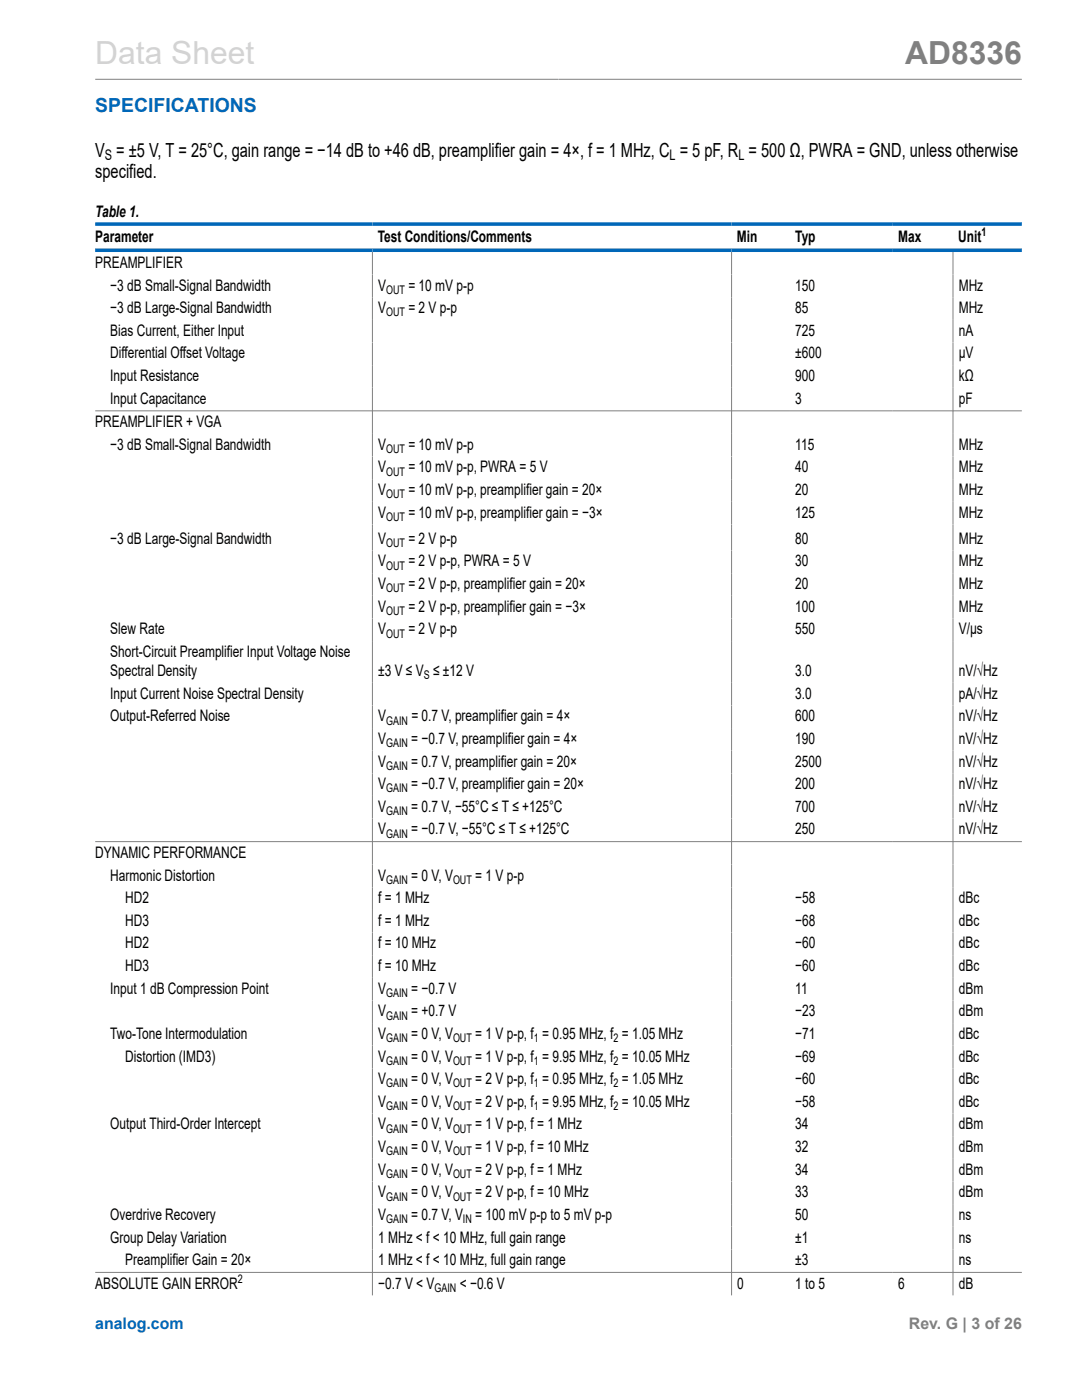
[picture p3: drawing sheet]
<svg xmlns="http://www.w3.org/2000/svg" width="216mm" height="279mm" viewBox="0 0 216 279" stroke-linecap="round" stroke-linejoin="round" font-family="sans-serif">
<defs><g id="words">
<text font-size="6.3" fill="#d3d3d3" x="19" y="12.7">Data Sheet</text>
<text font-size="6.3" fill="#808080" x="180.6" y="12.7">AD8336</text>
<text font-size="3.9" fill="#0067b8" x="19" y="22.3">SPECIFICATIONS</text>
<g font-size="3.9">
<text x="19" y="35.5">specified.</text>
<text x="19" y="31.2">V = ±5 V, T = 25°C, gain range = −14 dB to +46 dB, preamplifier gain = 4×, f = 1 MHz, C = 5 pF, R = 500 Ω, PWRA = GND, unless otherwise</text>
</g>
<g font-size="3.2">
<text x="19" y="43.4">Table 1.</text>
<text x="19" y="48.2">Parameter</text>
<text x="19" y="53.5">PREAMPLIFIER</text>
<text x="75.4" y="48.2">Test Conditions/Comments</text>
<text x="147" y="48.2">Min</text>
<text x="158.7" y="48.2">Typ</text>
<text x="179.2" y="48.2">Max</text>
<text x="191.2" y="48.2">Unit</text>
<text x="22" y="58">−3 dB Small-Signal Bandwidth</text>
<text x="75.5" y="58">V</text>
<text x="81.5" y="58">= 10 mV p-p</text>
<text x="158.7" y="58">150</text>
<text x="191.3" y="58">MHz</text>
<text x="22" y="62.5">−3 dB Large-Signal Bandwidth</text>
<text x="75.5" y="62.5">V</text>
<text x="81.5" y="62.5">= 2 V p-p</text>
<text x="158.7" y="62.5">85</text>
<text x="191.3" y="62.5">MHz</text>
<text x="22" y="67">Bias Current, Either Input</text>
<text x="22" y="71.5">Differential Offset Voltage</text>
<text x="158.7" y="67">725</text>
<text x="158.7" y="71.5">±600</text>
<text x="191.3" y="67">nA</text>
<text x="191.3" y="71.5">μV</text>
<text x="22" y="76">Input Resistance</text>
<text x="158.7" y="76">900</text>
<text x="191.3" y="76">kΩ</text>
<text x="22" y="80.6">Input Capacitance</text>
<text x="158.7" y="80.6">3</text>
<text x="191.3" y="80.6">pF</text>
<text x="19" y="85.3">PREAMPLIFIER + VGA</text>
<text x="22" y="89.8">−3 dB Small-Signal Bandwidth</text>
<text x="75.5" y="89.8">V</text>
<text x="81.5" y="89.8">= 10 mV p-p</text>
<text x="158.7" y="89.8">115</text>
<text x="191.3" y="89.8">MHz</text>
<text x="75.5" y="94.3">V</text>
<text x="81.5" y="94.3">= 10 mV p-p, PWRA = 5 V</text>
<text x="158.7" y="94.3">40</text>
<text x="191.3" y="94.3">MHz</text>
<text x="75.5" y="98.8">V</text>
<text x="81.5" y="98.8">= 10 mV p-p, preamplifier gain = 20×</text>
<text x="158.7" y="98.8">20</text>
<text x="191.3" y="98.8">MHz</text>
<text x="75.5" y="103.3">V</text>
<text x="81.5" y="103.3">= 10 mV p-p, preamplifier gain = −3×</text>
<text x="158.7" y="103.3">125</text>
<text x="191.3" y="103.3">MHz</text>
<text x="22" y="108.5">−3 dB Large-Signal Bandwidth</text>
<text x="75.5" y="113.1">V</text>
<text x="75.5" y="108.5">V</text>
<text x="81.5" y="113.1">= 2 V p-p, PWRA = 5 V</text>
<text x="81.5" y="108.5">= 2 V p-p</text>
<text x="158.7" y="113.1">30</text>
<text x="158.7" y="108.5">80</text>
<text x="191.3" y="113.1">MHz</text>
<text x="191.3" y="108.5">MHz</text>
<text x="75.5" y="117.6">V</text>
<text x="81.5" y="117.6">= 2 V p-p, preamplifier gain = 20×</text>
<text x="158.7" y="117.6">20</text>
<text x="191.3" y="117.6">MHz</text>
<text x="75.5" y="122.1">V</text>
<text x="81.5" y="122.1">= 2 V p-p, preamplifier gain = −3×</text>
<text x="158.7" y="122.1">100</text>
<text x="191.3" y="122.1">MHz</text>
<text x="22" y="131.1">Short-Circuit Preamplifier Input Voltage Noise</text>
<text x="22" y="126.6">Slew Rate</text>
<text x="75.5" y="126.6">V</text>
<text x="81.5" y="126.6">= 2 V p-p</text>
<text x="158.7" y="126.6">550</text>
<text x="191.3" y="126.6">V/µs</text>
<text x="22" y="134.9">Spectral Density</text>
<text x="75.5" y="134.9">±3 V ≤ V ≤ ±12 V</text>
<text x="158.7" y="134.9">3.0</text>
<text x="191.3" y="134.9">nV/√Hz</text>
<text x="22" y="139.4">Input Current Noise Spectral Density</text>
<text x="22" y="144">Output-Referred Noise</text>
<text x="75.5" y="144">V</text>
<text x="82.1" y="144">= 0.7 V, preamplifier gain = 4×</text>
<text x="158.7" y="139.4">3.0</text>
<text x="158.7" y="144">600</text>
<text x="191.3" y="139.4">pA/√Hz</text>
<text x="191.3" y="144">nV/√Hz</text>
<text x="75.5" y="148.5">V</text>
<text x="82.1" y="148.5">= −0.7 V, preamplifier gain = 4×</text>
<text x="158.7" y="148.5">190</text>
<text x="191.3" y="148.5">nV/√Hz</text>
<text x="75.5" y="153">V</text>
<text x="82.1" y="153">= 0.7 V, preamplifier gain = 20×</text>
<text x="158.7" y="153">2500</text>
<text x="191.3" y="153">nV/√Hz</text>
<text x="75.5" y="157.5">V</text>
<text x="82.1" y="157.5">= −0.7 V, preamplifier gain = 20×</text>
<text x="158.7" y="157.5">200</text>
<text x="191.3" y="157.5">nV/√Hz</text>
<text x="75.5" y="162">V</text>
<text x="75.5" y="166.5">V</text>
<text x="82.1" y="162">= 0.7 V, −55°C ≤ T ≤ +125°C</text>
<text x="82.1" y="166.5">= −0.7 V, −55°C ≤ T ≤ +125°C</text>
<text x="158.7" y="162">700</text>
<text x="158.7" y="166.5">250</text>
<text x="191.3" y="162">nV/√Hz</text>
<text x="191.3" y="166.5">nV/√Hz</text>
<text x="19" y="171.2">DYNAMIC PERFORMANCE</text>
<text x="22" y="175.7">Harmonic Distortion</text>
<text x="75.5" y="175.7">V</text>
<text x="82.1" y="175.7">= 0 V, V</text>
<text x="94.8" y="175.7">= 1 V p-p</text>
<text x="25" y="180.3">HD2</text>
<text x="25" y="184.8">HD3</text>
<text x="75.5" y="180.3">f = 1 MHz</text>
<text x="75.5" y="184.8">f = 1 MHz</text>
<text x="158.7" y="180.3">−58</text>
<text x="158.7" y="184.8">−68</text>
<text x="191.3" y="180.3">dBc</text>
<text x="191.3" y="184.8">dBc</text>
<text x="25" y="189.3">HD2</text>
<text x="75.5" y="189.3">f = 10 MHz</text>
<text x="158.7" y="189.3">−60</text>
<text x="191.3" y="189.3">dBc</text>
<text x="25" y="193.8">HD3</text>
<text x="75.5" y="193.8">f = 10 MHz</text>
<text x="158.7" y="193.8">−60</text>
<text x="191.3" y="193.8">dBc</text>
<text x="22" y="198.3">Input 1 dB Compression Point</text>
<text x="75.5" y="198.3">V</text>
<text x="75.5" y="202.8">V</text>
<text x="82.1" y="198.3">= −0.7 V</text>
<text x="82.1" y="202.8">= +0.7 V</text>
<text x="158.7" y="198.3">11</text>
<text x="158.7" y="202.8">−23</text>
<text x="191.3" y="198.3">dBm</text>
<text x="191.3" y="202.8">dBm</text>
<text x="22" y="207.3">Two-Tone Intermodulation</text>
<text x="75.5" y="207.3">V</text>
<text x="82.1" y="207.3">= 0 V, V</text>
<text x="94.8" y="207.3">= 1 V p-p, f = 0.95 MHz, f = 1.05 MHz</text>
<text x="158.7" y="207.3">−71</text>
<text x="191.3" y="207.3">dBc</text>
<text x="25" y="211.9">Distortion (IMD3)</text>
<text x="75.5" y="211.9">V</text>
<text x="82.1" y="211.9">= 0 V, V</text>
<text x="94.8" y="211.9">= 1 V p-p, f = 9.95 MHz, f = 10.05 MHz</text>
<text x="158.7" y="211.9">−69</text>
<text x="191.3" y="211.9">dBc</text>
<text x="75.5" y="216.4">V</text>
<text x="75.5" y="220.9">V</text>
<text x="82.1" y="216.4">= 0 V, V</text>
<text x="82.1" y="220.9">= 0 V, V</text>
<text x="94.8" y="216.4">= 2 V p-p, f = 0.95 MHz, f = 1.05 MHz</text>
<text x="94.8" y="220.9">= 2 V p-p, f = 9.95 MHz, f = 10.05 MHz</text>
<text x="158.7" y="216.4">−60</text>
<text x="158.7" y="220.9">−58</text>
<text x="191.3" y="216.4">dBc</text>
<text x="191.3" y="220.9">dBc</text>
<text x="22" y="225.4">Output Third-Order Intercept</text>
<text x="75.5" y="225.4">V</text>
<text x="82.1" y="225.4">= 0 V, V</text>
<text x="94.8" y="225.4">= 1 V p-p, f = 1 MHz</text>
<text x="158.7" y="225.4">34</text>
<text x="191.3" y="225.4">dBm</text>
<text x="75.5" y="229.9">V</text>
<text x="82.1" y="229.9">= 0 V, V</text>
<text x="94.8" y="229.9">= 1 V p-p, f = 10 MHz</text>
<text x="158.7" y="229.9">32</text>
<text x="191.3" y="229.9">dBm</text>
<text x="75.5" y="234.4">V</text>
<text x="75.5" y="239">V</text>
<text x="82.1" y="234.4">= 0 V, V</text>
<text x="82.1" y="239">= 0 V, V</text>
<text x="94.8" y="234.4">= 2 V p-p, f = 1 MHz</text>
<text x="94.8" y="239">= 2 V p-p, f = 10 MHz</text>
<text x="158.7" y="234.4">34</text>
<text x="158.7" y="239">33</text>
<text x="191.3" y="234.4">dBm</text>
<text x="191.3" y="239">dBm</text>
<text x="22" y="243.5">Overdrive Recovery</text>
<text x="75.5" y="243.5">V</text>
<text x="82.1" y="243.5">= 0.7 V, V</text>
<text x="94.8" y="243.5">= 100 mV p-p to 5 mV p-p</text>
<text x="158.7" y="243.5">50</text>
<text x="191.3" y="243.5">ns</text>
<text x="22" y="248">Group Delay Variation</text>
<text x="75.5" y="248">1 MHz &lt; f &lt; 10 MHz, full gain range</text>
<text x="158.7" y="248">±1</text>
<text x="191.3" y="248">ns</text>
<text x="19" y="257.2">ABSOLUTE GAIN ERROR</text>
<text x="25" y="252.5">Preamplifier Gain = 20×</text>
<text x="75.5" y="252.5">1 MHz &lt; f &lt; 10 MHz, full gain range</text>
<text x="75.5" y="257.2">−0.7 V &lt; V</text>
<text x="91.7" y="257.2">&lt; −0.6 V</text>
<text x="147.1" y="257.2">0</text>
<text x="158.7" y="252.5">±3</text>
<text x="158.7" y="257.2">1 to 5</text>
<text x="179.2" y="257.2">6</text>
<text x="191.3" y="252.5">ns</text>
<text x="191.3" y="257.2">dB</text>
</g>
<text font-size="3.2" fill="#0067b8" x="19" y="265.3">analog.com</text>
<text font-size="3.2" fill="#808080" x="181.4" y="265.3">Rev. G | 3 of 26</text>
<g font-size="2.9">
<text x="20.9" y="32">S</text>
<text x="133.6" y="32">L</text>
<text x="147.4" y="32">L</text>
</g>
<g font-size="2.4">
<text x="195.8" y="47.2">1</text>
<text x="77" y="58.6">OUT</text>
<text x="77" y="63.1">OUT</text>
<text x="77" y="94.9">OUT</text>
<text x="77" y="90.4">OUT</text>
<text x="77" y="99.4">OUT</text>
<text x="77" y="104">OUT</text>
<text x="77" y="113.7">OUT</text>
<text x="77" y="109.2">OUT</text>
<text x="77" y="118.2">OUT</text>
<text x="77" y="122.7">OUT</text>
<text x="77" y="127.2">OUT</text>
<text x="84.6" y="135.6">S</text>
<text x="77" y="144.6">GAIN</text>
<text x="77" y="149.1">GAIN</text>
<text x="77" y="153.6">GAIN</text>
<text x="77" y="158.1">GAIN</text>
<text x="77" y="162.7">GAIN</text>
<text x="77" y="167.2">GAIN</text>
<text x="77" y="176.4">GAIN</text>
<text x="90.4" y="176.4">OUT</text>
<text x="77" y="199">GAIN</text>
<text x="77" y="203.5">GAIN</text>
<text x="77" y="208">GAIN</text>
<text x="90.4" y="208">OUT</text>
<text x="106.5" y="208">1</text>
<text x="122.4" y="208">2</text>
<text x="77" y="212.5">GAIN</text>
<text x="90.4" y="212.5">OUT</text>
<text x="106.5" y="212.5">1</text>
<text x="122.4" y="212.5">2</text>
<text x="77" y="217">GAIN</text>
<text x="77" y="221.5">GAIN</text>
<text x="90.4" y="217">OUT</text>
<text x="90.4" y="221.5">OUT</text>
<text x="106.5" y="217">1</text>
<text x="106.5" y="221.5">1</text>
<text x="122.4" y="217">2</text>
<text x="122.4" y="221.5">2</text>
<text x="77" y="226">GAIN</text>
<text x="90.4" y="226">OUT</text>
<text x="77" y="230.6">GAIN</text>
<text x="90.4" y="230.6">OUT</text>
<text x="77" y="235.1">GAIN</text>
<text x="77" y="239.6">GAIN</text>
<text x="90.4" y="235.1">OUT</text>
<text x="90.4" y="239.6">OUT</text>
<text x="77" y="244.1">GAIN</text>
<text x="92.4" y="244.1">IN</text>
<text x="47.4" y="256.1">2</text>
<text x="86.7" y="257.8">GAIN</text>
</g>
</g></defs>
<path d="M19 15.8h184.9M74.3 50.3v208.2M146 50.3v208.2M190.2 50.3v208.2M19 82h184.9M19 168h184.9M19 253.9h184.9" fill="none" stroke="#808080" stroke-width=".2"/>
<path d="M19 44.7h184.9M19 49.9h184.9" fill="none" stroke="#0067b8" stroke-width=".71"/>
<use href="#words"/>
</svg>
